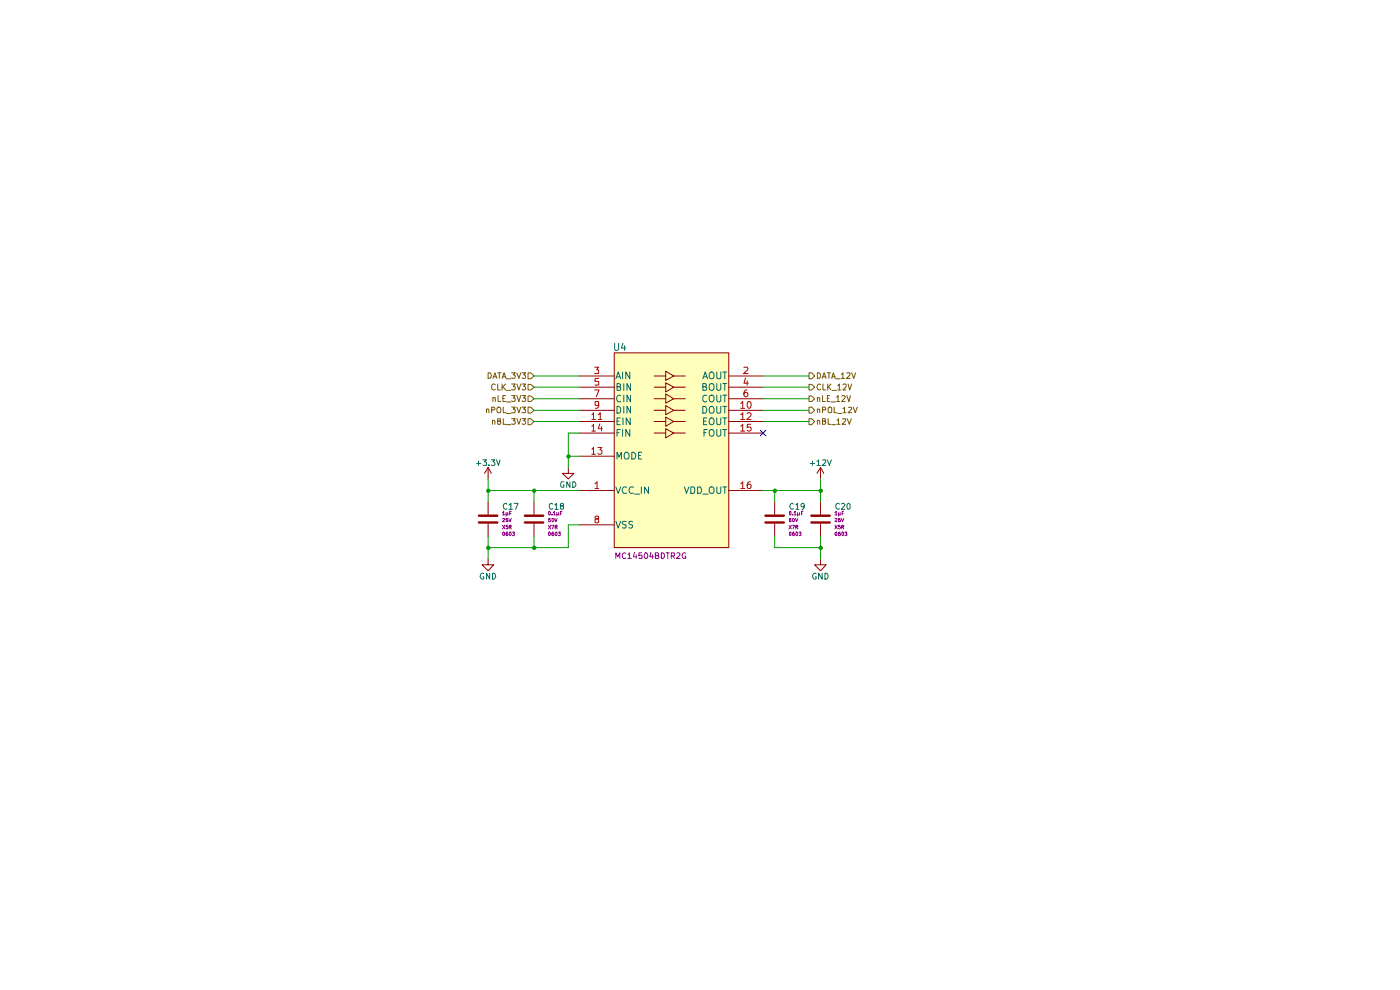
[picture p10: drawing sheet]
<svg xmlns="http://www.w3.org/2000/svg" width="297mm" height="210mm" viewBox="0 0 297 210" stroke-linecap="round" stroke-linejoin="round" font-family="sans-serif">
<path d="M130.3 74.9h24.3v41.3h-24.3z" fill="#ffb"/>
<g fill="none" stroke="#910000" stroke-width=".21">
<path d="M122.9 79.8h7.4M130.3 74.8h24.3v41.4h-24.3zM138.8 79.8h2.4M141.2 78.7l1.7 1.1-1.7 .9zM142.9 79.8h2.5M154.6 79.8h7.3M122.9 91.9h7.4M122.9 89.4h7.4M122.9 87h7.4M122.9 84.6h7.4M122.9 82.1h7.4M122.9 96.8h7.4"/>
<path d="M138.8 91.9h2.4M138.8 89.4h2.4M138.8 87h2.4M138.8 84.6h2.4M138.8 82.1h2.4M141.2 90.9l1.7 1-1.7 1zM141.2 88.5l1.7 .9-1.7 1zM141.2 86l1.7 1-1.7 1zM141.2 83.6l1.7 1-1.7 .9zM141.2 81.2l1.7 .9-1.7 1zM142.9 91.9h2.5M142.9 89.4h2.5"/>
<path d="M142.9 87h2.5M142.9 84.6h2.5M142.9 82.1h2.5M154.6 91.9h7.3M154.6 89.4h7.3M154.6 87h7.3M154.6 84.6h7.3M154.6 82.1h7.3M122.9 104.1h7.4M122.9 111.3h7.4M154.6 104.1h7.3M164.3 106.4v2.7"/>
<path d="M164.3 111.1v2.7M174.1 118.6v1.2h1.2l-1.2 1.3-1.3-1.3h1.3"/>
</g>
<g fill="none" stroke="#006665" stroke-width=".21">
<path d="M130.8 79.9h.7M132.1 78.9v1.5M133.6 78.9v1.5l-.8-1.5v1.5M149.3 79.9h.6M150.5 79.2l.6-.3a.88 .88 0 0 1 .1 1.4l-.3 .1-.4-.2zM152.1 78.9v1.2l.2 .3 .5-.1 .1-.2v-1.2M153.3 78.9h.9M153.8 78.9v1.5M130.6 80.4l.6-1.5 .5 1.5M130.9 97.4v-1.5l.4 1 .5-1v1.5M130.9 82h.6l.2-.4-.4-.2h-.4v1.4h.5l.3-.2v-.4l-.4-.2M130.9 86.2a.63 .63 0 0 1 .8 .4l-.1 .9-.2 .1h-.5z"/>
<path d="M130.9 89.3h.4M130.9 91.8h.4M131.6 88.6h-.7v1.5h.7M131.6 91.1h-.7v1.4M131.7 83.9a.66 .66 0 0 0-.9 .6 .66 .66 0 0 0 .9 .7v-.1M132.1 91.1v1.4M132.2 88.6v1.5M132.3 81.4v1.4M132.3 83.8v1.5M132.3 86.2v1.4M132.5 96.2l.3-.3h.3a.96 .96 0 0 1 .1 1.5h-.5a.99 .99 0 0 1-.2-1.2zM133.6 91.1v1.4l-.8-1.4v1.4"/>
<path d="M133.7 88.6v1.5l-.9-1.5v1.5M133.8 81.4v1.4l-.8-1.4v1.4M133.8 83.8v1.5l-.8-1.5v1.5M133.8 86.2v1.4l-.8-1.4v1.4M134 95.9a.79 .79 0 0 1 .8 .6 .79 .79 0 0 1-.3 .9h-.5zM135.5 96.6h.4M136.1 95.9h-.6v1.5h.6M149.1 86.2l.6 .1a1.02 1.02 0 0 1 0 1.3h-.6zM149.1 80.4l.5-1.5 .5 1.5M149.1 82h.7v-.5l-.7-.1v1.4h.6l.2-.2v-.3l-.3-.3M149.3 89.3h.5M149.4 91.8h.4"/>
<path d="M149.9 88.6h-.6v1.5h.6M149.9 83.9l-.4-.1-.4 .4v.7l.4 .4 .4-.2M150 91.1h-.6v1.4M150.5 86.4l.6-.2a.96 .96 0 0 1 .1 1.4h-.5a.99 .99 0 0 1-.2-1.2zM150.5 88.9l.4-.3a.73 .73 0 0 1 .6 .8 .73 .73 0 0 1-.6 .7 .84 .84 0 0 1-.4-1.2zM150.5 91.3l.4-.2a.73 .73 0 0 1 .6 .7 .73 .73 0 0 1-.6 .7h-.2a.99 .99 0 0 1-.2-1.2zM150.5 81.5l.4-.1a.73 .73 0 0 1 .6 .7 .73 .73 0 0 1-.6 .7 .91 .91 0 0 1-.4-1.3zM150.5 84l.4-.2 .5 .2a1.01 1.01 0 0 1-.3 1.3 .57 .57 0 0 1-.6-.5zM152.1 86.2v1.2l.1 .2h.5l.2-.2v-1.2M152.1 88.6v1.2l.2 .3 .5-.1 .1-.2v-1.2M152.1 91.1v1.2l.2 .2 .6-.2v-1.2M152.1 81.4v1.2l.2 .2 .6-.2v-1.2"/>
<path d="M152.1 83.8v1.1l.2 .4 .4-.1 .2-.3v-1.1M153.3 86.2h.9M153.3 88.6h.9M153.3 91.1h.9M153.3 81.4h.9M153.3 83.8h.9M153.8 81.4v1.4M153.8 83.8v1.5M153.8 86.2v1.4M153.8 88.6v1.5M153.8 91.1v1.4M130.6 103.3l.6 1.3 .5-1.3"/>
<path d="M130.6 110.6l.6 1.4 .5-1.4M132.8 110.7l-.5-.1-.3 .2 .2 .4 .6 .1v.6h-.8M132.9 103.4l-.6-.1-.3 .6 .3 .7h.6M134.2 110.7h-.8v.4l.7 .2 .1 .3-.3 .4-.5-.1M134.4 103.4l-.6-.1-.4 .6 .4 .7h.6M134.6 104.8h1.1M136.1 103.3v1.3M137.6 103.3v1.3l-.9-1.3v1.3M145.2 103.3l.4 1.3 .5-1.3M146.6 103.3h.6l.1 .2 .1 .6-.2 .5h-.6zM148 103.3h.6a1.02 1.02 0 0 1 0 1.3h-.6zM149.1 104.8h1.1"/>
<path d="M150.5 103.5a.55 .55 0 0 1 1 .2l-.1 .8-.2 .1h-.5a.99 .99 0 0 1-.2-1.1zM152.1 103.3v1.1l.1 .2h.5l.2-.2v-1.1M153.3 103.3h.9M153.8 103.3v1.3"/>
</g>
<g fill="none" stroke="#b90000" stroke-width=".21">
<path d="M126.2 77.9h.8l-.4 .5 .4 .2v.6h-.8M157.8 78l.7-.1 .2 .3-.1 .3-.9 .7h1M125.6 88l.3-.5v1.5M125.6 95.3l.3-.4v1.5M125.6 90.4l.3-.4v1.4M125.6 89h.7M125.6 96.4h.7M125.6 91.4h.7M126.2 82.7h.9l-.6 1.5M126.8 94.9h.9l-.4 .5 .4 .2v.6l-.3 .2h-.4l-.2-.2M126.9 88l.4-.5v1.5M126.9 89h.8"/>
<path d="M127 80.3h-.8v.6h.8v.7h-.8M127 85.8v.1l-.3 .1-.5-.1v-.6h.8v1l-.3 .3h-.4M127.3 89.9l-.4 1h.9M127.6 90.5v.9M157.1 85.6l.5-.4v1.4M157.1 88l.5-.5v1.5M157.1 90.4l.5-.4v1.4M157.1 86.6h.9M157.1 89h.9M157.1 91.4h.9M158.2 80.2l-.4 1.1h1M158.5 87.7l.6-.2 .2 .5v.2l-.9 .8h.9"/>
<path d="M158.5 82.7l-.5 .2a1.02 1.02 0 0 0 .1 1.3h.3l.3-.3v-.3l-.3-.4h-.3l-.3 .4M158.5 80.8v.9M158.7 85.3l.1-.1a.75 .75 0 0 1 .6 .6 .75 .75 0 0 1-.4 .8l-.3-.2-.2-.4zM159.3 90h-.7l-.1 .7 .7-.1 .1 .6-.2 .2-.6-.1M126.2 102.6l.5-.4v1.4M126.2 103.6h.8M126.5 110.1l-.3-.1v-.4l.3-.1 .4 .1 .1 .4-.8 .2v.5l.3 .2 .5-.2v-.5l-.3-.1M157.1 102.6l.5-.4v1.4M157.1 103.6h.9M159.2 102.2a.57 .57 0 0 0-.7 .6v.5l.3 .3h.3l.2-.1v-.5l-.2-.3h-.3l-.3 .3"/>
</g>
<path d="M162.4 110.8h3.9M162.4 109.4h3.9" fill="none" stroke="#910000" stroke-width=".51"/>
<path d="M171.6 79.1h.6l.6 .7-.6 .6h-.6z" fill="#fff"/>
<g fill="none" stroke="#765500" stroke-width=".21">
<path d="M171.6 79.1h.6l.6 .7-.6 .6h-.6zM173.4 79.1h.4a.66 .66 0 0 1 .3 .7 .66 .66 0 0 1-.7 .5zM174.6 79.9h.5M175.5 79.1h.7M175.9 79.1v1.2M176.5 79.9h.6M178.5 79.4l.3-.3v1.2M179.7 79.2l.6-.1v.3l-.7 .9h.7M180.7 79.1l.4 1.2 .4-1.2M174.4 80.3l.4-1.2 .5 1.2M176.4 80.3l.4-1.2 .4 1.2M177.3 80.4h.9"/>
<path d="M178.5 80.3h.7"/>
</g>
<path d="M171.6 84h.6l.6 .6-.6 .6h-.6z" fill="#fff"/>
<path d="M171.6 84h.6l.6 .6-.6 .6h-.6zM173.4 84.4l.3-.1 .2 .2v.7M173.4 84.3v.9M174.5 83.9v1.3h.6M175.5 84.5h.4M176 83.9h-.5v1.3h.5M176.3 85.3h.9M177.5 84.2l.3-.3v1.3M177.5 85.2h.6M178.6 84.1l.5-.2 .2 .3-.7 1h.7M179.7 83.9l.4 1.3 .3-1.3" fill="none" stroke="#765500" stroke-width=".21"/>
<path d="M171.6 86.4h.6l.6 .6-.6 .6h-.6z" fill="#fff"/>
<path d="M171.6 86.4h.6l.6 .6-.6 .6h-.6zM173.4 86.9l.4-.1 .1 .7M173.4 86.8v.7M174.5 87h.6v-.6h-.6v1.1M175.7 86.5l.2-.1 .5 .1v.9l-.1 .1h-.4l-.2-.1zM177 86.4v1.1h.5M177.7 87.7h.9M178.8 86.7l.4-.3v1.1M178.8 87.5h.7M180 86.4h.4l.3 .3-.8 .8h.8M181 86.4l.4 1.1 .5-1.1" fill="none" stroke="#765500" stroke-width=".21"/>
<path d="M171.6 88.8h.6l.6 .6-.6 .7h-.6z" fill="#fff"/>
<path d="M171.6 88.8h.6l.6 .6-.6 .7h-.6zM173.4 89.3l.2-.1 .3 .1v.7M173.4 89.2v.8M174.5 89.3h.5l.1-.4-.6-.1v1.2l.6-.1 .1-.3-.3-.3M175.7 88.8v1.2h.6M176.4 90.1h.9M177.5 89.2l.4-.4v1.2M177.5 90h.7M178.7 88.9l.6-.1 .1 .4-.8 .8h.8M179.7 88.8l.5 1.2 .4-1.2" fill="none" stroke="#765500" stroke-width=".21"/>
<path d="M171.6 81.5h.6l.6 .6-.6 .6h-.6z" fill="#fff"/>
<path d="M171.6 81.5h.6l.6 .6-.6 .6h-.6zM174.1 81.6l-.3-.1a.6 .6 0 0 0-.5 .6 .6 .6 0 0 0 .7 .5h.1M174.6 81.5v1.2h.6M175.6 81.5v1.2M175.8 82l.5 .7M176.3 81.5l-.7 .7M176.5 82.8h1M177.7 81.9l.4-.4v1.2M177.7 82.7h.7M178.8 81.6l.2-.1h.3l.2 .1v.4l-.7 .7h.7M179.9 81.5l.4 1.2 .4-1.2" fill="none" stroke="#765500" stroke-width=".21"/>
<path d="M101.6 110.8h3.9M101.6 109.4h3.9M111.3 110.8h3.9M111.3 109.4h3.9M172.1 110.8h3.9M172.1 109.4h3.9" fill="none" stroke="#910000" stroke-width=".51"/>
<g fill="none" stroke="#910000" stroke-width=".21">
<path d="M103.5 99.1l-.7 1.3M103.5 99.1v2.5M103.5 99.1l.7 1.3M120.6 99.1v1.3h1.2l-1.2 1.2-1.3-1.2h1.3M174.1 99.1v2.5M174.1 99.1l-.8 1.3M174.1 99.1l.7 1.3M103.5 118.6v1.2h1.2l-1.2 1.3-1.2-1.3h1.2M103.5 106.4v2.7M103.5 111.1v2.7M113.3 106.4v2.7M113.3 111.1v2.7"/>
<path d="M174.1 106.4v2.7M174.1 111.1v2.7"/>
</g>
<path d="M112 84h.6l.7 .6-.7 .6h-.6z" fill="#fff"/>
<path d="M104.6 84.4h.5v.8M104.6 84.3v.9M105.7 83.9v1.3h.6M106.7 84.5h.3M107.3 83.9h-.6v1.3h.6M107.4 85.3h1M108.5 83.9h.8l-.4 .5h.3v.7l-.5 .1-.2-.2M109.6 83.9l.5 1.3 .4-1.3M110.7 83.9h.8l-.4 .5h.3v.7l-.5 .1-.2-.2M112 84h.6l.7 .6-.7 .6h-.6z" fill="none" stroke="#765500" stroke-width=".21"/>
<path d="M112 79.1h.6l.7 .7-.7 .6h-.6z" fill="#fff"/>
<path d="M103.5 79.1h.5a.66 .66 0 0 1 .2 .7 .66 .66 0 0 1-.7 .5zM104.6 79.9h.6M105.6 79.1h.7M105.9 79.1v1.2M106.7 79.9h.6M108.5 79.1h.8l-.4 .4 .4 .3-.1 .4h-.7M109.6 79.1l.5 1.2 .4-1.2M110.7 79.1h.8l-.4 .4 .4 .3-.1 .4h-.7M112 79.1h.6l.7 .7-.7 .6h-.6zM104.6 80.3l.4-1.2 .4 1.2M106.5 80.3l.4-1.2 .5 1.2M107.4 80.4h1" fill="none" stroke="#765500" stroke-width=".21"/>
<path d="M112 81.5h.6l.7 .6-.7 .6h-.6z" fill="#fff"/>
<path d="M105.1 81.6l-.5-.1-.3 .3 .1 .8 .2 .1 .5-.1M105.6 81.5v1.2h.6M106.5 81.5v1.2M106.7 82l.6 .7M107.3 81.5l-.8 .7M107.4 82.8h1M108.5 81.5h.8l-.4 .5h.3v.6l-.5 .1-.2-.1M109.6 81.5l.5 1.2 .4-1.2M110.7 81.5h.8l-.4 .5h.3v.6l-.5 .1-.2-.1M112 81.5h.6l.7 .6-.7 .6h-.6z" fill="none" stroke="#765500" stroke-width=".21"/>
<path d="M112 86.4h.6l.7 .6-.7 .6h-.6z" fill="#fff"/>
<path d="M103.2 86.9l.4-.1 .1 .7M103.2 86.8v.7M104.3 87h.5l.2-.2-.1-.4h-.6v1.1M105.5 86.5l.3-.1 .4 .1 .1 .6-.2 .4h-.5l-.2-.4zM106.8 86.4v1.1h.6M107.4 87.7h1M108.5 86.4h.8l-.4 .4 .4 .2-.1 .5h-.7M109.6 86.4l.5 1.1 .4-1.1M110.7 86.4h.8l-.4 .4 .4 .2-.1 .5h-.7M112 86.4h.6l.7 .6-.7 .6h-.6z" fill="none" stroke="#765500" stroke-width=".21"/>
<path d="M112 88.8h.6l.7 .6-.7 .7h-.6z" fill="#fff"/>
<path d="M104.5 89.3l.1-.1 .4 .1v.7M104.5 89.2v.8M105.6 89.3h.5l.1-.4-.6-.1v1.2h.4l.3-.4-.4-.3M106.8 88.8v1.2h.6M107.4 90.1h1M108.5 88.8h.8l-.4 .4 .3 .1v.6h-.7M109.6 88.8l.5 1.2 .4-1.2M110.7 88.8h.8l-.4 .4 .3 .1v.6h-.7M112 88.8h.6l.7 .6-.7 .7h-.6z" fill="none" stroke="#765500" stroke-width=".21"/>
<g fill="none" stroke="#090" stroke-width=".21">
<path d="M113.3 79.8h9.6M161.9 79.8h9.7M113.3 89.4h9.6M113.3 84.6h9.6M113.3 87h9.6M113.3 82.1h9.6M120.6 96.8h2.3M122.9 91.9h-2.3v7.2M161.9 89.4h9.7M161.9 84.6h9.7M161.9 87h9.7M161.9 82.1h9.7"/>
<path d="M103.5 104.1h19.4M103.5 101.6v4.8M103.5 113.8v4.8M113.3 104.1v2.3M113.3 113.8v2.4M122.9 111.3h-2.3v4.9h-17.1M161.9 104.1h12.2M164.3 104.1v2.3M164.3 113.8v2.4h9.8M174.1 101.6v4.8M174.1 113.8v4.8"/>
</g>
<path d="M161.3 91.3l1.2 1.2M162.5 91.3l-1.2 1.2" fill="none" stroke="#00008a" stroke-width=".21"/>
<g fill="#090">
<circle cx="120.6" cy="96.8" r=".47"/>
<circle cx="164.4" cy="104.1" r=".47"/>
<circle cx="174.1" cy="116.2" r=".47"/>
<circle cx="174.1" cy="104.1" r=".47"/>
<circle cx="113.3" cy="104.1" r=".47"/>
<circle cx="103.6" cy="104.1" r=".47"/>
<circle cx="113.3" cy="116.2" r=".47"/>
<circle cx="103.6" cy="116.2" r=".47"/>
</g>
<g fill="none" stroke="#910089" stroke-width=".21">
<path d="M106.6 108.7l.3-.2v.7M106.6 110.1l.4-.1v.2l-.4 .5h.4M106.6 109.2h.4M106.6 111.4l.5 .8M106.7 112.9h.3l-.1 .6a.34 .34 0 0 1-.3-.2 .34 .34 0 0 1 .1-.4zM107.1 111.4l-.5 .8M107.4 108.7v.8M107.7 108.7v.5l-.3-.1M107.7 110h-.3v.3l.3-.1 .1 .4h-.4M107.7 112.9l-.3 .1v.5l.2 .1 .2-.1-.2-.4-.2 .2M107.7 111.4h-.3v.4l.2-.1 .2 .3-.2 .2-.2-.1M107.7 109.1l.1 .1"/>
<path d="M108 110l.2 .7 .3-.7M108 111.8h.5v-.3l-.5-.1v.8M108.1 108.9h.3M108.2 112.9a.4 .4 0 0 1 .3 .3 .4 .4 0 0 1-.3 .4l-.2-.1v-.5zM108.2 111.8l.3 .4M108.5 108.5h-.4v.7M108.7 112.9h.4l-.2 .2 .2 .1v.3h-.4M116.3 111.4l.5 .8M116.5 108.5l.3 .1-.1 .6a.41 .41 0 0 1-.4-.3 .41 .41 0 0 1 .2-.4zM116.5 112.9l.3 .1v.5l-.3 .1a.51 .51 0 0 1 0-.7zM116.8 110h-.4l-.1 .3 .4-.1 .1 .4h-.5M116.8 111.4l-.5 .8"/>
<path d="M117 111.4h.5l-.3 .8M117.1 109.1v.1M117.1 110.1l.1-.1a.34 .34 0 0 1 .3 .3 .34 .34 0 0 1-.3 .4zM117.4 108.7l.2-.2v.7M117.4 112.9l-.3 .1v.5l.2 .1 .2-.1-.2-.4-.2 .2M117.4 109.2h.5M117.7 110l.2 .7 .3-.7M117.8 111.8h.4v-.3l-.4-.1v.8M117.9 112.9h.1a.45 .45 0 0 1-.1 .7l-.1-.1v-.5zM117.9 111.8l.3 .4M118.1 108.7v.8M118.5 109.1l.1 .1"/>
<path d="M118.5 108.7v.5l-.4-.1M118.5 112.9h.4l-.3 .2 .3 .1v.3h-.4M118.9 108.9h.2M119.2 108.5h-.3v.7M130.6 118.5v-1.2l.5 .8 .4-.8v1.2M132.8 117.3h-.3a.67 .67 0 0 0-.5 .5 .67 .67 0 0 0 .3 .7l.5-.1M133.2 117.6l.3-.3v1.2M133.2 118.5h.7M134.6 117.2l-.2 .9h.7M135 117.7v.8M136.1 117.3h-.5v.6l.5-.1 .1 .1-.1 .6-.5-.1M136.8 117.3a.61 .61 0 0 1 .7 .4 .61 .61 0 0 1-.3 .8h-.4l-.1-.2v-.5z"/>
<path d="M138.1 117.2l-.3 .9h.8M138.4 117.7v.8M139 117.9l.6-.1v-.5h-.6v1.2h.6l.2-.4-.4-.2M140.3 117.3a.66 .66 0 0 1 .7 .4 .66 .66 0 0 1-.3 .8h-.4zM141.3 117.3h.7M141.6 117.3v1.2M142.4 117.9h.5l.2-.1v-.5h-.7v1.2M142.7 117.9l.4 .6M143.6 117.3h.4l.3 .3-.8 .9h.8M145.5 117.3a.61 .61 0 0 0-.8 .4 .61 .61 0 0 0 .3 .8h.5v-.6h-.2M167.4 111.4l.5 .8M167.5 108.5h.3l-.1 .7-.2-.1z"/>
<path d="M167.5 112.9h.3v.6l-.2 .1-.1-.1zM167.8 110h-.3v.3l.3-.1v.5l-.3-.1M167.9 111.4l-.5 .8M168.1 111.4h.5l-.4 .8M168.1 109.1v.1M168.2 110a.34 .34 0 0 1 .4 .3 .34 .34 0 0 1-.4 .4zM168.5 108.7l.2-.2v.7M168.5 112.9l-.4 .1v.5l.3 .1 .2-.1-.2-.4-.3 .2M168.5 109.2h.4M168.7 110l.3 .7 .3-.7M168.8 111.8h.5v-.3l-.5-.1v.8M169 112.9a.4 .4 0 0 1 .3 .3 .4 .4 0 0 1-.3 .4l-.2-.1v-.5z"/>
<path d="M169 111.8l.3 .4M169.2 108.7v.8M169.5 112.9h.4l-.2 .2 .2 .1v.3h-.4M169.6 109.1l.1 .1M169.6 108.7v.4h-.4M170 108.9h.2M170.4 108.5h-.4v.7M177.1 108.7l.3-.2v.7M177.1 110.1l.4-.1v.2l-.4 .5h.4M177.1 109.2h.4M177.1 111.4l.5 .8M177.2 112.9h.3v.6a.34 .34 0 0 1-.4-.2 .34 .34 0 0 1 .1-.4z"/>
<path d="M177.6 111.4l-.5 .8M177.9 108.7v.8M178.2 108.7v.5l-.3-.1M178.2 110h-.3v.3l.3-.1 .1 .4h-.4M178.2 112.9l-.3 .1v.5l.2 .1 .2-.1-.2-.4-.2 .2M178.2 111.4h-.3v.4l.2-.1 .2 .3-.2 .2-.2-.1M178.2 109.1l.1 .1M178.5 110l.2 .7 .3-.7M178.6 111.8h.4v-.3l-.4-.1v.8M178.6 108.9h.3M178.7 112.9a.4 .4 0 0 1 .3 .3 .4 .4 0 0 1-.3 .4l-.1-.1v-.5zM178.7 111.8l.3 .4"/>
<path d="M179 108.5h-.4v.7M179.2 112.9h.5l-.3 .2 .3 .1v.3h-.5"/>
</g>
<g fill="none" stroke="#006665" stroke-width=".21">
<path d="M130.4 72.8v1.2l.2 .3h.5l.1-.3v-1.2M132.2 72.8l-.4 1h1M132.5 73.3v1M101.1 98.3h.9M101.5 97.8v.9M102.4 97.5h.8l-.4 .5 .4 .1v.5h-.8M103.7 98.6v.1M104.2 97.5h.8l-.4 .5 .4 .2v.4l-.2 .1-.6-.1M105.3 97.5l.5 1.2 .3-1.2M171.9 98.3h.9M172.4 97.8v.9M173.3 97.9l.4-.4v1.2"/>
<path d="M173.3 98.7h.8M174.5 97.6h.7v.4l-.8 .7h.8M175.5 97.5l.4 1.2 .5-1.2M107.5 106.9l-.2-.1a.6 .6 0 0 0-.5 .6 .6 .6 0 0 0 .6 .6l.1-.1M108 107.1l.4-.3v1.2M108 108h.7M109.1 106.8h.8l-.5 1.2M117.3 106.9l-.3-.1a.6 .6 0 0 0-.5 .6 .6 .6 0 0 0 .7 .6l.1-.1M117.7 107.1h.2l.1-.3v1.2M117.7 108h.8M119.1 107.3h-.1a.34 .34 0 0 1 .1-.5 .34 .34 0 0 1 .5 .1l-.1 .4h-.4l-.2 .2v.3l.2 .2 .5-.1v-.5l-.3-.1M119.6 102.2h-.5l-.1 .2v.7a.45 .45 0 0 0 .6 .2v-.4h-.1"/>
<path d="M120.9 102.2v1.2l-.7-1.2v1.2M121.5 102.2h.4a.66 .66 0 0 1 .3 .7 .66 .66 0 0 1-.7 .5zM168.3 106.9l-.2-.1a.65 .65 0 0 0-.5 .6 .65 .65 0 0 0 .5 .6l.2-.1M168.8 107.1l.4-.3v1.2M168.8 108h.7M170.6 107.3v.1l-.4 .1-.2-.1-.1-.4 .3-.2 .4 .1v.8l-.2 .3h-.3M178.1 106.9l-.3-.1a.6 .6 0 0 0-.5 .6 .6 .6 0 0 0 .7 .6l.1-.1M178.5 106.9l.1-.1h.4l.2 .2-.7 1h.7M179.7 106.9l.4-.1 .2 .2v.8l-.2 .2a.72 .72 0 0 1-.4-1.1zM102.6 121.7l-.2-.1a.6 .6 0 0 0-.5 .7 .6 .6 0 0 0 .7 .5v-.5h-.2M103.9 121.6v1.3l-.7-1.3v1.3M104.5 121.6a.64 .64 0 0 1 .7 .6 .64 .64 0 0 1-.7 .7z"/>
<path d="M173.1 121.7l-.1-.1a.6 .6 0 0 0-.6 .7 .6 .6 0 0 0 .7 .5v-.5h-.1M174.4 121.6v1.3l-.7-1.3v1.3M175 121.6a.64 .64 0 0 1 .7 .6 .64 .64 0 0 1-.7 .7z"/>
</g>
</svg>
